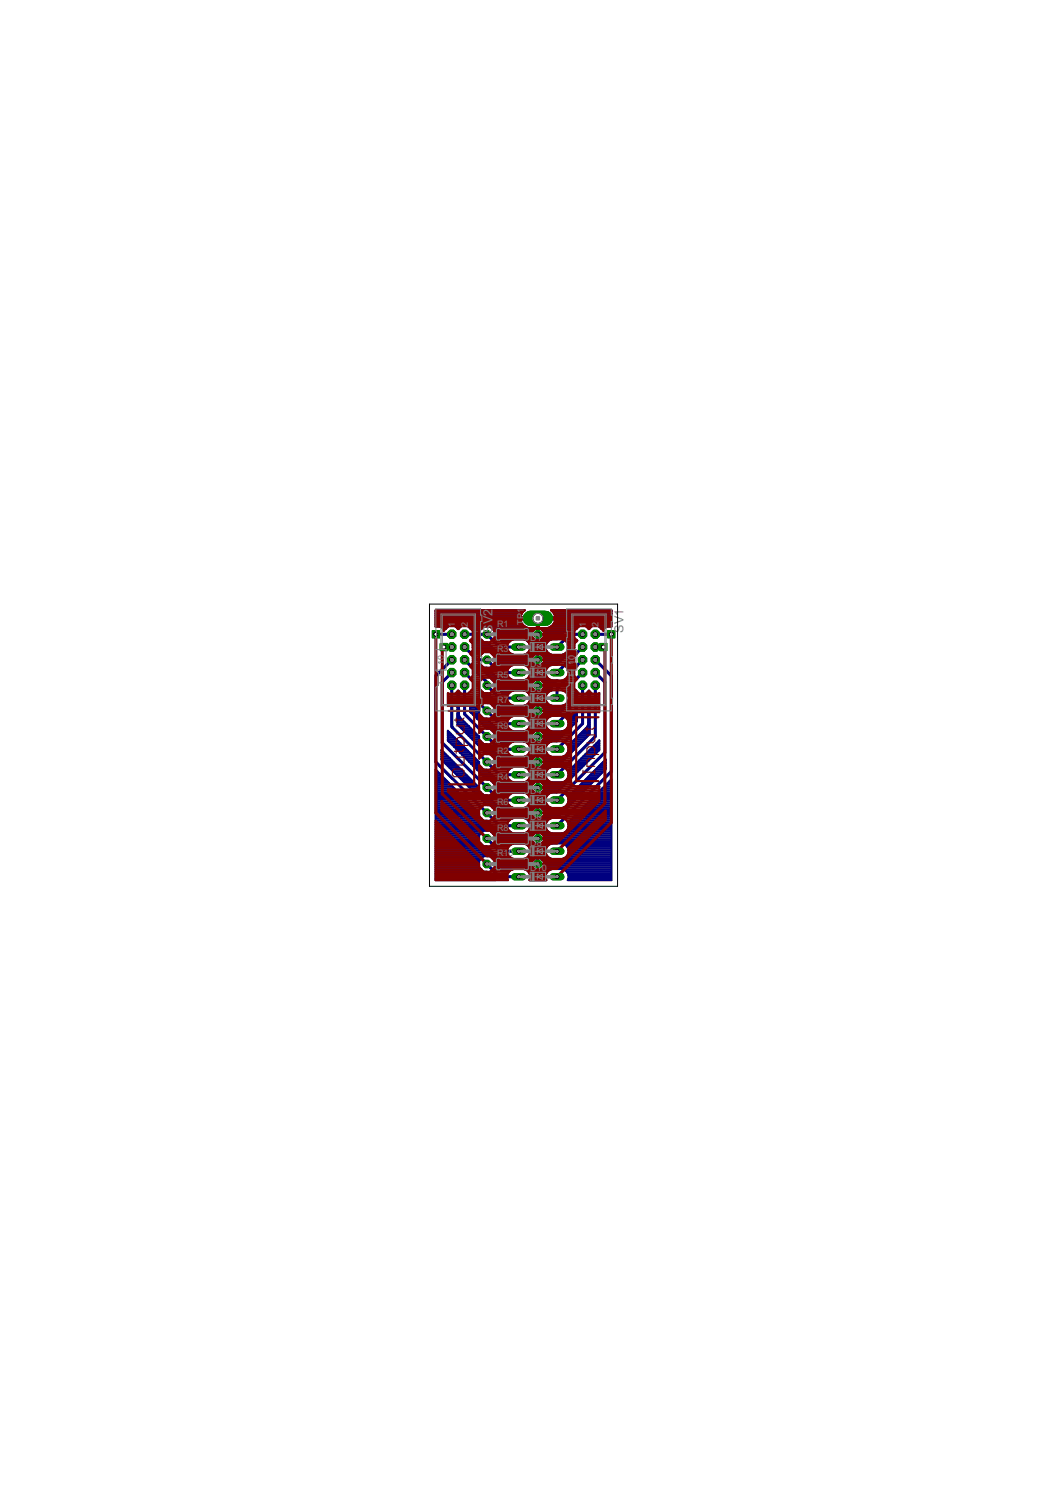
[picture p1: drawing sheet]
<svg xmlns="http://www.w3.org/2000/svg" width="210mm" height="297mm" viewBox="0 0 210 297" stroke-linecap="round" stroke-linejoin="round" font-family="sans-serif">
<defs><g id="words">
<g font-size="2.8" fill="#808080">
<text x="98" y="125.9" transform="rotate(-90 98 125.9)">S</text>
<text x="98" y="124.2" transform="rotate(-90 98 124.2)">V</text>
<text x="98" y="122.5" transform="rotate(-90 98 122.5)">2</text>
<text x="124" y="125.9" transform="rotate(-90 124 125.9)">SV1</text>
</g>
<g font-size="2" fill="#808080">
<text x="90.5" y="124.7" transform="rotate(-90 90.5 124.7)">1</text>
<text x="93.1" y="124.7" transform="rotate(-90 93.1 124.7)">2</text>
<text x="98.9" y="124.7">R1</text>
<text x="104.2" y="124.3" transform="rotate(-90 104.2 124.3)">T</text>
<text x="104.2" y="123.2" transform="rotate(-90 104.2 123.2)">P1</text>
<text x="116.5" y="124.7" transform="rotate(-90 116.5 124.7)">1</text>
<text x="119.1" y="124.7" transform="rotate(-90 119.1 124.7)">2</text>
<text x="98.9" y="129.8">R3</text>
<text x="105.5" y="127.6">D1</text>
<text x="88.4" y="132.3" transform="rotate(-90 88.4 132.3)">10</text>
<text x="98.9" y="134.8">R5</text>
<text x="105.5" y="132.7">D3</text>
<text x="105.5" y="137.8">D5</text>
<text x="114.4" y="132.3" transform="rotate(-90 114.4 132.3)">10</text>
<text x="98.9" y="139.9">R7</text>
<text x="105.5" y="142.8">D7</text>
<text x="98.9" y="145">R9</text>
<text x="105.5" y="147.9">D9</text>
<text x="98.9" y="150.1">R2</text>
<text x="98.9" y="155.1">R4</text>
<text x="105.5" y="153">D2</text>
<text x="98.9" y="160.2">R6</text>
<text x="105.5" y="158.1">D4</text>
<text x="98.9" y="165.3">R8</text>
<text x="105.5" y="163.1">D6</text>
<text x="98.9" y="170.4">R10</text>
<text x="105.5" y="168.2">D8</text>
<text x="105.5" y="173.3">D10</text>
</g>
</g></defs>
<g fill="none" stroke="#000080" stroke-width=".61">
<path d="M86.7 126.2h3.2M88.3 128.7h1.6M89.9 136.4v8.2l9.5 9.5h3.8M89.9 133.8l-1.9 1.9v12.1l11.4 11.4h3.8M89.9 131.3l-3.2 3.2v17.1l12.7 12.7h3.8M92.4 126.2h4.5l2.5 2.5h3.8M92.4 128.7l2.6 2.6h1.9l2.5 2.5h3.8M92.4 131.3l4.5 4.4v.7l2.5 2.5h3.8M92.4 133.8l1.9 1.9v3.2l5.1 5.1h3.8M92.4 136.4v5.7l7 7h3.8M107 123v48.9M115.9 126.2h-2.5l-2.6 2.5"/>
<path d="M115.9 133.8l-2.5 2.6v5l-2.6 2.6M115.9 131.3l-2.5 2.5v.7l-2.6 2.5v1.9M115.9 128.7l-5.1 5.1M115.9 136.4v7.6l-5.1 5.1M118.4 126.2h3.2M118.4 128.7h1.6M118.4 131.3l3.2 3.2v19l-10.8 10.8M118.4 133.8l2 1.9v14l-9.6 9.5M118.4 136.4v10.1l-7.6 7.6M96.9 166.8l2.5 2.6h3.8M96.9 171.9l2.5 2.5h3.8"/>
</g>
<g fill="none" stroke="#000080" stroke-width=".42">
<path d="M86.7 122.8h20.1v2.2M86.7 124.3h17.3M86.7 123.9h17.1M86.7 123.5h16.9M86.7 123.2h20.1M86.7 122.4h16.9M86.7 122h17.1M86.7 121.7h17.4M88.1 125.1h.6M90.7 124.7h.9M91 137.8h.3M91 139.7h.3"/>
<path d="M91 139.3h.3M91 138.9h.3M91 138.5h.3M91 138.2h.3M91.1 125.1h.2M93.2 124.7h11.2M93.6 125.1h2.2M93.7 127.7h2.4M94 128h3.1M94.1 128.8l1.3 1.4h.4l.4-.5h1.3l.9 .9v.7l1.5 1.4h1.5l.8-.4h2.1l.5 .2M94.1 128.8h3.8M94.1 128.4h3.4"/>
<path d="M94.4 129.2h3.9M94.8 129.5h3.8M95.2 129.9h.8M95.3 132.5h.6M95.4 137.8h.7M95.4 138.2h1.7M95.4 137.4h.3M95.5 138.5h2M95.6 132.9h1.3M95.9 138.9h1.9M96 133.3h1.3M96.2 124.7l-.4 .4h-2.2l-.5-.5h-1.3l-.6 .6-.6-.6h-1.4l-.5 .5h-.5l-.6-.4"/>
<path d="M96.3 139.3h1.9M96.4 133.7h1.3M96.7 139.7h1.9M96.8 134h1.2M97.1 134.4h1.3M97.5 124.7l.9 .9v.6M97.5 134.8h1.3M97.7 129.9h3.8M97.8 135.1l.6 .6v.6l1.5 1.5h1.5M97.8 135.1l-2.7-2.7h.7l.4 .4h.6l2 2 .4 .1h2.2l.2 .2M97.9 135.1h3.7M97.9 125.1h8.6"/>
<path d="M98.1 130.3h4.1M98.2 135.5h8M98.3 125.4h7.8M98.4 126.2l1.5 1.4h1.5l.8-.4h2.1l.5 .2 .5 .5 .2 .5M98.4 126.2h13.4M98.4 136.3h7.4M98.4 135.9h7.4M98.4 131h7.4M98.4 130.7h7.5M98.4 125.8h7.4M98.6 131.4h7.2M98.7 136.7h7.1"/>
<path d="M98.8 126.5h7M99 131.8h6.8M99.1 137h6.9M99.2 126.9h6.8M99.3 132.2h6.9M99.5 137.4h2.5M99.5 127.3h2.4M99.7 132.5h1.9M101.4 137.8l.8-.4h2.1a1.58 1.58 0 0 1 1.2 1.5 1.58 1.58 0 0 1-1.2 1.5h-2.1l-.8-.4M103.5 122.8l.2-.6 .7-.8h-17.7v3.3h2.4M104.3 130.3h2M104.4 137.4h2"/>
<path d="M104.4 124.7l-.5-.6-.4-.9h7l-.3 .9-.6 .6M104.4 124.7l1 .3h3.3l.9-.3M104.5 127.3h1.9M104.8 135.1h4.5M104.8 132.5a1.58 1.58 0 0 1 .7 1.6 1.58 1.58 0 0 1-1.2 1.3h-2.1l-.6-.3M104.9 132.5h4.3M105 129.9h4.1M105 137.8h4M105.1 127.7h3.9M105.2 134.8h3.7M105.2 132.9h3.6M105.3 129.5h3.4"/>
<path d="M105.3 139.7h3.4M105.3 138.2h3.4M105.3 128h3.4M105.4 134.4h3.2M105.4 133.3h3.2M105.5 129.2h3.1M105.5 139.3h3.1M105.5 138.5h3.1M105.5 128.4a1.59 1.59 0 0 1-1.2 1.9h-2.1l-.8-.4h-2.2l-.4-.2-2-1.9h-.6l-.4-.5h-2.2l-.1 .2 .6 .6v.7M105.5 138.9h3M105.5 134h3M105.5 133.7h3"/>
<path d="M105.5 128.8h3M105.5 128.4h3M105.8 135.9l.7-.7h1l.7 .7M105.8 135.9v1l.7 .7h1l.7-.7v-1M105.8 136.4h2.4M105.8 131.3h2.4M106.5 125l-.7 .7v1l.7 .7h1l.7-.7v-1l-.7-.7M106.8 124.7h.4M106.8 124.3h.4M106.8 123.9h.4M106.8 123.5h.4M107 125v2.4"/>
<path d="M107 130.1v2.4M107 135.2v2.4M107 137.4h.1M107 137h.1M107 136.7h.1M107 136.3h.1M107 135.9h.1M107 135.5h.1M107 132.2h.1M107 131.8h.1M107 131.4h.1M107 131h.1"/>
<path d="M107 130.7h.1M107 130.3h.1M107 127.3h.1M107 126.9h.1M107 126.5h.1M107 125.8h.1M107 125.4h.1M107 125.1h.1M107.2 123.2h14.4M107.5 125.1h7.2M107.6 127.3h1.9M107.7 137.4h1.9"/>
<path d="M107.7 130.3h2.1M107.8 132.2h3.1M107.9 135.5h2.8M107.9 125.4h4.7M108 126.9h3.1M108 137h1.7M108.1 130.7h4.3M108.2 131.8h3.1M108.2 136.7h1.6M108.2 136.3h1.8M108.2 135.9h2.1M108.2 131.4h3.5"/>
<path d="M108.2 131h3.8M108.2 126.5h3.2M108.2 125.8h4M108.5 128.4a1.59 1.59 0 0 0 1.3 1.9h2.1a1.58 1.58 0 0 0 1.2-1.9M109.6 124.7h5.5M110 121.7h11.6M110 124.3h11.6M110.2 122h11.4M110.3 123.9h11.3M110.4 122.4l-.8-1h12v3.3h-2.4M110.4 122.4l.1 .4M110.4 122.4h11.2"/>
<path d="M110.4 123.5h11.2M111.9 130.3h.9M112.6 129.9h.6M112.9 129.5h.6M113.1 129.2h.8M113.1 128.4l-.1-.3 .8-.8h.9l.2 .2-.6 .6v.7M113.1 128.8h1.2M113.1 128.4h1.2M113.1 128h1.2M113.5 127.7h1.2M114.3 128.8l-3.5 3.5h-1a1.58 1.58 0 0 0-1.3 1.5 1.58 1.58 0 0 0 1.3 1.6h1.1l-1 1-.2 1a1.57 1.57 0 0 0-1.2 1.5 1.57 1.57 0 0 0 1.3 1.5h2.1l.3-.1v.7l-1.4 1.4h-1l-.6 .3M114.5 137.8h.3"/>
<path d="M114.5 139.7h.3M114.5 139.3h.3M114.5 138.9h.3M114.5 138.5h.3M114.5 138.2h.3M114.5 137.4h.1M116.7 124.7h.9M117 137.8h.3M117 139.7h.3M117 139.3h.3M117 138.9h.3M117 138.5h.3"/>
<path d="M117 138.2h.3M117.1 125.1h.2M119.6 125.1h.6M120.7 124.7l-.3 .1-.2 .3h-.5l-.6-.5h-1.3l-.6 .6-.6-.6h-1.4l-.5 .5h-1.6l-.4 .2-1.9 1.9h-1l-.6 .2-.4 .5-.3 .5M121.6 122.8h-14.4v2.2M86.7 153.1v22h11.8l-1.7-1.7h-.6l-.9-.9v-1.2l.9-1M86.7 157.6h4.5M86.7 153.1l8.6 8.7M86.7 159.9h6.7M86.7 159.5h6.3M86.7 159.1h6M86.7 158.7h5.6"/>
<path d="M86.7 158.4h5.2M86.7 158h4.8M86.7 157.2h4.1M86.7 156.9h3.7M86.7 156.5h3.3M86.7 156.1h3M86.7 155.7h2.6M86.7 155.4h2.2M86.7 155h1.8M86.7 154.6h1.5M86.7 154.2h1.1M86.7 153.9h.7"/>
<path d="M86.7 153.5h.4M86.7 153.1h.1M87.8 150.9h1.7M87.8 150.5h1.3M87.8 150.1h1M87.8 149.8h.6M87.8 149.4h.2M88 151.3h1.9M88.3 151.6h2M88.7 152h1.9M89.1 152.4h1.9M89.1 147.1h1.7"/>
<path d="M89.1 146.8h1.4M89.1 146.4h1M89.1 146h.6M89.1 145.6h.2M89.3 147.5h1.9M89.5 152.8h1.9M89.7 147.9h1.9M89.8 153.1h2M90 148.3h2M90.2 153.5h1.9M90.4 148.6h1.9M90.6 153.9h1.9"/>
<path d="M90.8 149h1.9M91 154.2h1.9M91 144.1v-6.5l.2-.2 .1 .2v4.7l.2 .4 3.8 3.8v.7M91 143h.8M91 144.1l5.9 5.9h.6l.9 .9v.7l1.5 1.4h1.5l.8-.4h2.1a1.59 1.59 0 0 1 1 2.4M91 140h.3M91 140.4h.3M91 144.1h1.9M91 143.8h1.5M91 143.4h1.2M91 142.6h.5M91 142.3h.3"/>
<path d="M91 141.9h.3M91 141.5h.3M91 141.1h.3M91 140.8h.3M91.2 149.4h1.9M91.3 154.6h1.9M91.4 144.5h1.9M91.5 149.8h2M91.7 155h1.9M91.8 144.9h1.9M91.9 150.1h1.9M92.1 155.4h1.9"/>
<path d="M92.1 145.3h1.9M92.3 150.5h1.9M92.5 155.7h1.9M92.5 145.6h1.9M92.7 150.9h1.9M92.8 156.1h1.9M92.9 146h1.9M93 151.3h2M93.2 156.5h1.9M93.2 146.4h2M93.4 151.6h1.9M93.5 140h.4"/>
<path d="M93.5 140.4h.8M93.5 141.5h1.8M93.5 141.1h1.5M93.5 140.8h1.1M93.6 156.9h1.7M93.6 146.8h1.7M93.8 152h1.5M93.8 141.9h1.5M94 157.2h1.3M94 147.1h1.3M94.2 152.4h1.3M94.2 142.3h1.3"/>
<path d="M94.3 157.6h1.3M94.4 147.5h1.3M94.5 152.8h1.3M94.6 142.6h1.3M94.7 158h1.3M94.7 147.9h1.4M94.9 153.1h1.3M95 143h1.9M95.1 158.4h1.9M95.1 148.3h1.9M95.3 153.5h1.9M95.3 147.2l.9 .9h.6l2 1.9 .4 .2h2.2l.8 .4h2.1l.5-.2 .5-.5 .2-.5"/>
<path d="M95.3 143.4h1.9M95.4 158.7h2M95.5 148.6h1.9M95.7 153.9h1.9M95.7 143.8h1.9M95.8 159.1h1.9M95.9 149h1.9M96 154.2h2M96.1 144.1h1.9M96.2 159.5h1.9M96.2 143l-.9-.9v-.6l-1.8-1.8v1.9l3.4 3.4h.6l.9 .9v.6l1.5 1.4h1.5l.8-.4h2.1a1.59 1.59 0 0 1 1.2 1.9M96.2 149.4h1.9"/>
<path d="M96.4 154.6h1.9M96.5 144.5h1.9M96.6 159.9h1.9M96.6 149.8h1.9M96.8 155h1.9M96.8 143l2 1.9 .4 .2h2.2l.8 .4h2.1l.5-.2M96.8 144.9h1.9M97.6 150.1h1.5M97.6 140h3.8M97.8 155.4h3.7M97.8 145.3h3.8M98 150.5h3.9"/>
<path d="M98 140.4h4M98.1 155.7h8.2M98.2 145.6h8M98.4 150.9h7.6M98.4 140.8h7.6M98.4 156.5h7.4M98.4 156.1h7.5M98.4 151.3h7.4M98.4 146.4h7.4M98.4 146h7.4M98.4 141.1h7.4M98.5 151.6h7.3"/>
<path d="M98.5 141.5h7.3M98.7 156.9h7.1M98.7 146.8h7.1M98.9 152h6.9M98.9 141.9h6.9M99 157.2h6.9M99.1 147.1h6.9M99.2 140l-.4-.2-2-1.9h-.6l-.8-.8v1.3l1.5 1.5h.6l.9 .9v.6l1.5 1.5h1.5l.2-.2M99.2 152.4h6.9M99.3 142.3h6.9M99.4 157.6h6.9M99.4 147.5h2.7"/>
<path d="M99.6 152.8h2.1M99.7 142.6h1.9M99.8 158h1.7M99.8 147.9h1.7M101.6 142.7l.6-.3h2.1a1.58 1.58 0 0 1 1.2 1.3 1.58 1.58 0 0 1-.7 1.6M104.3 157.6a1.59 1.59 0 0 1 1.2 1.6 1.59 1.59 0 0 1-1.2 1.6h-2.1l-.8-.5h-2.2l-.4-.2-2-1.9h-.6l-.9-.9v-.6l-7.5-7.5v1.9l9.1 9.1h2.1M104.3 147.5h2M104.4 140.4h2M104.5 150.5h1.9M104.7 152.8h1.8M104.8 142.6h4.4M104.9 145.3h4.3"/>
<path d="M104.9 155.4h4.2M104.9 158h4.2M105 147.9h4.1M105 140h4M105.1 150.1h3.9M105.2 153.1h3.7M105.2 143h3.7M105.2 144.9h3.6M105.3 155l-.5 .4-.5 .3h-2.1l-.8-.5h-2.2l-.4-.1-2-2h-.6l-.9-.9v-.6l-6.2-6.2v1.9l7.8 7.8h.6l.9 .9v.6l1.5 1.5h1.5l.8-.5M105.3 155h3.5M105.3 158.4h3.5M105.3 148.3h3.4"/>
<path d="M105.3 149.8h3.4M105.4 159.9h3.3M105.4 153.5h3.3M105.4 143.4h3.2M105.4 144.5h3.2M105.4 158.7h3.2M105.4 154.6h3.2M105.5 148.6h3.1M105.5 159.5h3M105.5 159.1h3M105.5 154.2h3M105.5 153.9h3"/>
<path d="M105.5 149.4h3M105.5 149h3M105.5 144.1h3M105.5 143.8h3M105.8 141.9l.7 .7h1l.7-.7M105.8 146.5h2.4M105.8 141.9v-1l.7-.7h1l.7 .7v1M105.8 141.4h2.4M105.8 151.6h2.4M105.8 156.7h2.4M106.5 145.3l-.7 .7M107 140.4h.1"/>
<path d="M107 157.6h.1M107 140.2v2.4M107 145.3v2.4M107 150.4v2.4M107 155.5v2.4M107 157.2h.1M107 156.9h.1M107 156.5h.1M107 156.1h.1M107 155.7h.1M107 152.8h.1M107 152.4h.1"/>
<path d="M107 152h.1M107 151.6h.1M107 151.3h.1M107 150.9h.1M107 150.5h.1M107 147.5h.1M107 147.1h.1M107 146.8h.1M107 146.4h.1M107 146h.1M107 145.6h.1M107 142.3h.1"/>
<path d="M107 141.9h.1M107 141.5h.1M107 141.1h.1M107 140.8h.1M107.5 145.3l.7 .7v1l-.7 .7h-1l-.7-.7v-1M107.5 152.8h1.8M107.6 150.5h1.9M107.7 140.4h2M107.7 147.5h2M107.8 155.7h4.9M107.8 145.6h4.9M107.9 142.3h3.1"/>
<path d="M107.9 152.4h3.1M108 150.9h4.5M108.1 140.8h4.1M108.1 147.1h3.1M108.1 157.2h3.1M108.2 156.1h4.1M108.2 146h4.1M108.2 156.9h3.4M108.2 156.5h3.8M108.2 152h3.2M108.2 151.6h3.5M108.2 151.3h3.9"/>
<path d="M108.2 146.8h3.3M108.2 146.4h3.7M108.2 141.9h3.1M108.2 141.5h3.5M108.2 141.1h3.9M108.5 149.4l.3 .5 .4 .5 .6 .2h2.1l.5-.2 .5-.5 .2-.5M108.8 155l.4 .4 .6 .3h2.1l.5-.3 .5-.4M109.2 142.7a1.58 1.58 0 0 0-.7 1.6 1.58 1.58 0 0 0 1.3 1.2h2.1l.5-.2M109.8 157.6a1.59 1.59 0 0 0-1.3 1.6 1.59 1.59 0 0 0 1.3 1.6h2.1a1.56 1.56 0 0 0 1.1-2.2l7.5-7.5v1.9l-9.7 9.7h-1l-.6 .3-.4 .4-.3 .6M112 140.4h.2M112.1 150.5h.8M112.5 145.3h.5"/>
<path d="M112.5 155.4h.6M112.7 150.1h.5M112.8 144.9h.6M112.9 155l.2-.6-.1-.9 6.2-6.2v1.9l-8.4 8.4h-3M112.9 155h.6M112.9 149.8h.7M113 159.9h.7M113 143.4l1.3-1.3 .2-.5v-4.3l.3 .3v5.9l-4 4a1.78 1.78 0 0 0-2.3 1.2v.7M113 143.4a1.53 1.53 0 0 1-.6 1.9M113 143.4h1.8M113 154.6h.8M113 153.5h2"/>
<path d="M113 144.5h.8M113.1 158.7h1.7M113.1 148.6h1.6M113.1 149.4l-.1-.9 3.8-3.9 .2-.4v-6.6l.2-.2 .1 .2v8.4l-6.5 6.6h-1a1.59 1.59 0 0 0-1 2.4M113.1 159.5h.9M113.1 159.1h1.3M113.1 154.2h1.1M113.1 153.9h1.5M113.1 149.4h.9M113.1 149h1.3M113.1 144.1h1.1M113.1 143.8h1.4"/>
<path d="M113.2 148.3h1.9M113.2 158.4h2M113.4 143h1.4M113.4 153.1h1.9M113.6 147.9h1.9M113.6 158h1.9M113.7 142.6h1.1M113.8 152.8h1.9M113.9 147.5h2M114 157.6h1.9M114.1 142.3h.7M114.2 152.4h1.9"/>
<path d="M114.3 147.1h1.9M114.4 157.2h1.9M114.4 141.9h.4M114.5 140h.3M114.5 140.4h.3M114.5 141.5h.3M114.5 141.1h.3M114.5 140.8h.3M114.5 152h1.9M114.7 146.8h1.9M114.7 156.9h1.9M114.9 151.6h1.9"/>
<path d="M115.1 146.4h1.9M115.1 156.5h1.9M115.3 151.3h1.9M115.4 146h1.9M115.5 156.1h1.9M115.7 150.9h1.9M115.8 145.6h1.5M115.9 155.7h1.9M116 150.5h1.9M116.2 145.3h1.1M116.2 155.4h2M116.4 150.1h1.9"/>
<path d="M116.6 144.9h.7M116.6 155h1.9M116.8 149.8h1.9M116.8 159.9h4.8M116.9 144.5h.4M117 154.6h1.9M117 143h.3M117 140h.3M117 140.4h.3M117 144.1h.3M117 143.8h.3M117 143.4h.3"/>
<path d="M117 142.6h.3M117 142.3h.3M117 141.9h.3M117 141.5h.3M117 141.1h.3M117 140.8h.3M117.2 149.4h1.9M117.2 159.5h4.4M117.4 154.2h1.9M117.5 149h1.7M117.6 159.1h4M117.7 153.9h2"/>
<path d="M117.9 148.6h1.3M117.9 158.7h3.7M118.1 153.5h1.9M118.3 148.3h.9M118.3 158.4h3.3M118.5 153.1h1.9M118.6 147.9h.6M118.7 158h2.9M118.9 152.8h1.6M119 147.5h.2M119.1 157.6h2.5M119.2 152.4h1.3"/>
<path d="M119.4 157.2h2.2M119.6 152h.9M119.8 156.9h1.8M120 151.6h.5M120.2 156.5h1.4M120.4 151.3h.1M120.6 156.1h1M120.9 155.7h.7M121.3 155.4h.3M86.7 170.3h12.2M86.7 160.2h7.1M86.7 161.7h8.6"/>
<path d="M86.7 170.7h9.1M86.7 174.8h11.5M86.7 174.5h11.2M86.7 174.1h10.8M86.7 173.7h10.4M86.7 173.3h9.4M86.7 173h9.1M86.7 172.6h8.7M86.7 172.2h8.6M86.7 171.9h8.6M86.7 171.5h8.6M86.7 171.1h8.8"/>
<path d="M86.7 170h11.7M86.7 169.6h11.4M86.7 169.2h11M86.7 168.8h10.6M86.7 168.5h10.2M86.7 168.1h9.2M86.7 167.7h8.9M86.7 167.3h8.6M86.7 167h8.6M86.7 166.6h8.6M86.7 166.2h8.6M86.7 165.9h8.9"/>
<path d="M86.7 165.5h9.3M86.7 165.1h12M86.7 164.7h11.6M86.7 164.4h11.2M86.7 164h10.8M86.7 163.6h10.5M86.7 163.2h9.5M86.7 162.9h9.1M86.7 162.5h8.7M86.7 162.1h8.6M86.7 161.4h8.2M86.7 161h7.8"/>
<path d="M86.7 160.6h7.5M95.3 161.8v.6l.9 .9h.6l2 1.9 .4 .2h2.2l.8 .4h2.1a1.59 1.59 0 0 0 1.2-1.8M95.3 166.2l.9-.9h1.3l.9 .9v.6l1.5 1.4h1.5l.8-.4h2.1a1.58 1.58 0 0 1 1.2 1.6 1.58 1.58 0 0 1-1.2 1.5h-2.1l-.8-.4h-2.2l-.4-.2-2-1.9h-.6l-.9-.9zM97.5 160.2l.9 .9v.6l1.5 1.5h1.5l.8-.5h2.1l.5 .3 .5 .4 .2 .6M97.5 170.3l.9 1v.6M97.7 165.5h3.8M97.9 170.7h3.8M97.9 160.6h3.9M98.1 165.9h8.2M98.3 171.1h7.8M98.3 161h7.8M98.4 171.9h7.4"/>
<path d="M98.4 171.5h7.4M98.4 166.6h7.4M98.4 166.2h7.5M98.4 161.4h7.4M98.4 161.7h13.4M98.6 167h7.2M98.8 172.2h7M98.8 162.1h7M99 167.3h6.9M99.1 172.6h6.9M99.2 162.5h6.9M99.4 167.7h6.8"/>
<path d="M99.5 173h2.5M99.6 162.9h2.3M99.7 168.1h1.8M104.5 173h1.9M104.6 162.9h1.8M104.6 160.6h1.9M104.7 170.7h4.6M104.9 168.1h4.3M104.9 165.5h4.2M105.1 173.3h3.9M105.1 163.2h3.8M105.1 160.2h3.8"/>
<path d="M105.2 170.3h3.7M105.3 168.5h3.5M105.3 165.1h3.5M105.3 173.7h3.4M105.3 163.6h3.4M105.4 170h3.3M105.4 168.8h3.2M105.5 164.7h3.1M105.5 174.8h3.1M105.5 174.5h3M105.5 174.1h3M105.5 169.6h3"/>
<path d="M105.5 169.2h3M105.5 164.4h3M105.5 164h3M105.8 166.8h2.4M105.8 171.9h2.4M106.5 170.7l-.7 .7v1l.7 .7h1l.7-.7v-1l-.7-.7M107 160.5v2.4M107 165.6v2.4M107 170.7v2.4M107 173h.1M107 172.6h.1M107 172.2h.1"/>
<path d="M107 171.9h.1M107 171.5h.1M107 171.1h.1M107 167.7h.1M107 167.3h.1M107 167h.1M107 166.6h.1M107 166.2h.1M107 165.9h.1M107 162.9h.1M107 162.5h.1M107 162.1h.1"/>
<path d="M107 161.4h.1M107 161h.1M107 160.6h.1M107.6 162.9h1.9M107.6 160.6h1.8M107.6 173h2M107.7 165.9h13.9M107.8 167.7h13.8M107.9 171.1h13.7M107.9 161h4.6M108 162.5h3M108 172.6h13.6"/>
<path d="M108.1 166.2h13.5M108.2 167.3h13.4M108.2 172.2h13.4M108.2 171.9h13.4M108.2 171.5h13.4M108.2 167h13.4M108.2 166.6h13.4M108.2 162.1h3.2M108.2 161.4h4M108.5 164a1.59 1.59 0 0 0 1.3 1.8h2.1a1.58 1.58 0 0 0 1.2-1.8M108.8 168.5a1.57 1.57 0 0 0 1 2.4h2.1a1.56 1.56 0 0 0 1-2.4M108.8 168.5l.4-.5 .6-.2h2.1l.5 .2 .5 .5"/>
<path d="M112.1 173h9.5M112.2 160.6h.7M112.3 170.7h9.3M112.5 168.1h9.1M112.6 165.5h9M112.7 173.3h8.9M112.7 160.2h.6M112.8 170.3h8.8M112.9 168.5h8.7M112.9 165.1h8.7M112.9 173.7h8.7M113 170h8.6"/>
<path d="M113 168.8h8.6M113.1 164.7h8.5M113.1 174.8h8.5M113.1 163.6h8.5M113.1 174.1h8.5M113.1 164l-.1-.3 8.6-8.7v20.1h-8.6a1.53 1.53 0 0 0-1.1-2.2h-2.1a1.55 1.55 0 0 0-1.1 2.2h-3.4a1.54 1.54 0 0 0-1-2.2h-2.1l-.8 .4h-1.5l-1.5-1.4M113.1 174.5h8.5M113.1 169.6h8.5M113.1 169.2h8.5M113.1 164.4h8.5M113.1 164h8.5M113.5 163.2h8.1"/>
<path d="M113.8 162.9h7.8M114.2 162.5h7.4M114.6 162.1h7M115 161.7h6.6M115.3 161.4h6.3M115.7 161h5.9M116.1 160.6h5.5M116.4 160.2h5.2"/>
<circle cx="107" cy="131.3" r="1.3"/>
<circle cx="107" cy="156.7" r="1.3"/>
<circle cx="107" cy="151.6" r="1.3"/>
<circle cx="107" cy="166.8" r="1.3"/>
<circle cx="107" cy="161.7" r="1.3"/>
</g>
<circle cx="115.9" cy="126.2" r=".89" fill="#008000" stroke="#008000" stroke-width=".2"/>
<circle cx="115.9" cy="126.2" r=".47" fill="#fff" stroke="#000" stroke-width=".2"/>
<circle cx="118.4" cy="126.2" r=".89" fill="#008000" stroke="#008000" stroke-width=".2"/>
<circle cx="118.4" cy="126.2" r=".47" fill="#fff" stroke="#000" stroke-width=".2"/>
<circle cx="115.9" cy="128.7" r=".89" fill="#008000" stroke="#008000" stroke-width=".2"/>
<circle cx="115.9" cy="128.7" r=".47" fill="#fff" stroke="#000" stroke-width=".2"/>
<circle cx="118.4" cy="128.7" r=".89" fill="#008000" stroke="#008000" stroke-width=".2"/>
<circle cx="118.4" cy="128.7" r=".47" fill="#fff" stroke="#000" stroke-width=".2"/>
<circle cx="115.9" cy="131.3" r=".89" fill="#008000" stroke="#008000" stroke-width=".2"/>
<circle cx="115.9" cy="131.3" r=".47" fill="#fff" stroke="#000" stroke-width=".2"/>
<circle cx="118.4" cy="131.3" r=".89" fill="#008000" stroke="#008000" stroke-width=".2"/>
<circle cx="118.4" cy="131.3" r=".47" fill="#fff" stroke="#000" stroke-width=".2"/>
<circle cx="115.9" cy="133.8" r=".89" fill="#008000" stroke="#008000" stroke-width=".2"/>
<circle cx="115.9" cy="133.8" r=".47" fill="#fff" stroke="#000" stroke-width=".2"/>
<circle cx="118.4" cy="133.8" r=".89" fill="#008000" stroke="#008000" stroke-width=".2"/>
<circle cx="118.4" cy="133.8" r=".47" fill="#fff" stroke="#000" stroke-width=".2"/>
<circle cx="115.9" cy="136.4" r=".89" fill="#008000" stroke="#008000" stroke-width=".2"/>
<circle cx="115.9" cy="136.4" r=".47" fill="#fff" stroke="#000" stroke-width=".2"/>
<circle cx="118.4" cy="136.4" r=".89" fill="#008000" stroke="#008000" stroke-width=".2"/>
<circle cx="118.4" cy="136.4" r=".47" fill="#fff" stroke="#000" stroke-width=".2"/>
<circle cx="89.9" cy="126.2" r=".89" fill="#008000" stroke="#008000" stroke-width=".2"/>
<circle cx="89.9" cy="126.2" r=".47" fill="#fff" stroke="#000" stroke-width=".2"/>
<circle cx="92.4" cy="126.2" r=".89" fill="#008000" stroke="#008000" stroke-width=".2"/>
<circle cx="92.4" cy="126.2" r=".47" fill="#fff" stroke="#000" stroke-width=".2"/>
<circle cx="89.9" cy="128.7" r=".89" fill="#008000" stroke="#008000" stroke-width=".2"/>
<circle cx="89.9" cy="128.7" r=".47" fill="#fff" stroke="#000" stroke-width=".2"/>
<circle cx="92.4" cy="128.7" r=".89" fill="#008000" stroke="#008000" stroke-width=".2"/>
<circle cx="92.4" cy="128.7" r=".47" fill="#fff" stroke="#000" stroke-width=".2"/>
<circle cx="89.9" cy="131.3" r=".89" fill="#008000" stroke="#008000" stroke-width=".2"/>
<circle cx="89.9" cy="131.3" r=".47" fill="#fff" stroke="#000" stroke-width=".2"/>
<circle cx="92.4" cy="131.3" r=".89" fill="#008000" stroke="#008000" stroke-width=".2"/>
<circle cx="92.4" cy="131.3" r=".47" fill="#fff" stroke="#000" stroke-width=".2"/>
<circle cx="89.9" cy="133.8" r=".89" fill="#008000" stroke="#008000" stroke-width=".2"/>
<circle cx="89.9" cy="133.8" r=".47" fill="#fff" stroke="#000" stroke-width=".2"/>
<circle cx="92.4" cy="133.8" r=".89" fill="#008000" stroke="#008000" stroke-width=".2"/>
<circle cx="92.4" cy="133.8" r=".47" fill="#fff" stroke="#000" stroke-width=".2"/>
<circle cx="89.9" cy="136.4" r=".89" fill="#008000" stroke="#008000" stroke-width=".2"/>
<circle cx="89.9" cy="136.4" r=".47" fill="#fff" stroke="#000" stroke-width=".2"/>
<circle cx="92.4" cy="136.4" r=".89" fill="#008000" stroke="#008000" stroke-width=".2"/>
<circle cx="92.4" cy="136.4" r=".47" fill="#fff" stroke="#000" stroke-width=".2"/>
<path d="M102.5 128.7h1.4" fill="none" stroke="#008000" stroke-width="1.5"/>
<circle cx="103.2" cy="128.7" r=".4" fill="#fff" stroke="#000" stroke-width=".2"/>
<path d="M110.1 128.7h1.5" fill="none" stroke="#008000" stroke-width="1.5"/>
<circle cx="110.8" cy="128.7" r=".4" fill="#fff" stroke="#000" stroke-width=".2"/>
<circle cx="96.9" cy="126.2" r=".8" fill="#008000" stroke="#008000" stroke-width=".2"/>
<circle cx="96.9" cy="126.2" r=".4" fill="#fff" stroke="#000" stroke-width=".2"/>
<circle cx="107" cy="126.2" r=".8" fill="#008000" stroke="#008000" stroke-width=".2"/>
<circle cx="107" cy="126.2" r=".4" fill="#fff" stroke="#000" stroke-width=".2"/>
<path d="M102.5 154.1h1.4" fill="none" stroke="#008000" stroke-width="1.5"/>
<circle cx="103.2" cy="154.1" r=".4" fill="#fff" stroke="#000" stroke-width=".2"/>
<path d="M110.1 154.1h1.5" fill="none" stroke="#008000" stroke-width="1.5"/>
<circle cx="110.8" cy="154.1" r=".4" fill="#fff" stroke="#000" stroke-width=".2"/>
<circle cx="96.9" cy="151.6" r=".8" fill="#008000" stroke="#008000" stroke-width=".2"/>
<circle cx="96.9" cy="151.6" r=".4" fill="#fff" stroke="#000" stroke-width=".2"/>
<circle cx="107" cy="151.6" r=".8" fill="#008000" stroke="#008000" stroke-width=".2"/>
<circle cx="107" cy="151.6" r=".4" fill="#fff" stroke="#000" stroke-width=".2"/>
<path d="M102.5 133.8h1.4" fill="none" stroke="#008000" stroke-width="1.5"/>
<circle cx="103.2" cy="133.8" r=".4" fill="#fff" stroke="#000" stroke-width=".2"/>
<path d="M110.1 133.8h1.5" fill="none" stroke="#008000" stroke-width="1.5"/>
<circle cx="110.8" cy="133.8" r=".4" fill="#fff" stroke="#000" stroke-width=".2"/>
<circle cx="96.9" cy="131.3" r=".8" fill="#008000" stroke="#008000" stroke-width=".2"/>
<circle cx="96.9" cy="131.3" r=".4" fill="#fff" stroke="#000" stroke-width=".2"/>
<circle cx="107" cy="131.3" r=".8" fill="#008000" stroke="#008000" stroke-width=".2"/>
<circle cx="107" cy="131.3" r=".4" fill="#fff" stroke="#000" stroke-width=".2"/>
<path d="M102.5 159.2h1.4" fill="none" stroke="#008000" stroke-width="1.5"/>
<circle cx="103.2" cy="159.2" r=".4" fill="#fff" stroke="#000" stroke-width=".2"/>
<path d="M110.1 159.2h1.5" fill="none" stroke="#008000" stroke-width="1.5"/>
<circle cx="110.8" cy="159.2" r=".4" fill="#fff" stroke="#000" stroke-width=".2"/>
<circle cx="96.9" cy="156.7" r=".8" fill="#008000" stroke="#008000" stroke-width=".2"/>
<circle cx="96.9" cy="156.7" r=".4" fill="#fff" stroke="#000" stroke-width=".2"/>
<circle cx="107" cy="156.7" r=".8" fill="#008000" stroke="#008000" stroke-width=".2"/>
<circle cx="107" cy="156.7" r=".4" fill="#fff" stroke="#000" stroke-width=".2"/>
<path d="M102.5 138.9h1.4" fill="none" stroke="#008000" stroke-width="1.5"/>
<circle cx="103.2" cy="138.9" r=".4" fill="#fff" stroke="#000" stroke-width=".2"/>
<path d="M110.1 138.9h1.5" fill="none" stroke="#008000" stroke-width="1.5"/>
<circle cx="110.8" cy="138.9" r=".4" fill="#fff" stroke="#000" stroke-width=".2"/>
<circle cx="96.9" cy="136.4" r=".8" fill="#008000" stroke="#008000" stroke-width=".2"/>
<circle cx="96.9" cy="136.4" r=".4" fill="#fff" stroke="#000" stroke-width=".2"/>
<circle cx="107" cy="136.4" r=".8" fill="#008000" stroke="#008000" stroke-width=".2"/>
<circle cx="107" cy="136.4" r=".4" fill="#fff" stroke="#000" stroke-width=".2"/>
<path d="M102.5 164.3h1.4" fill="none" stroke="#008000" stroke-width="1.5"/>
<circle cx="103.2" cy="164.3" r=".4" fill="#fff" stroke="#000" stroke-width=".2"/>
<path d="M110.1 164.3h1.5" fill="none" stroke="#008000" stroke-width="1.5"/>
<circle cx="110.8" cy="164.3" r=".4" fill="#fff" stroke="#000" stroke-width=".2"/>
<circle cx="96.9" cy="161.7" r=".8" fill="#008000" stroke="#008000" stroke-width=".2"/>
<circle cx="96.9" cy="161.7" r=".4" fill="#fff" stroke="#000" stroke-width=".2"/>
<circle cx="107" cy="161.7" r=".8" fill="#008000" stroke="#008000" stroke-width=".2"/>
<circle cx="107" cy="161.7" r=".4" fill="#fff" stroke="#000" stroke-width=".2"/>
<path d="M102.5 144h1.4" fill="none" stroke="#008000" stroke-width="1.5"/>
<circle cx="103.2" cy="144" r=".4" fill="#fff" stroke="#000" stroke-width=".2"/>
<path d="M110.1 144h1.5" fill="none" stroke="#008000" stroke-width="1.5"/>
<circle cx="110.8" cy="144" r=".4" fill="#fff" stroke="#000" stroke-width=".2"/>
<circle cx="96.9" cy="141.4" r=".8" fill="#008000" stroke="#008000" stroke-width=".2"/>
<circle cx="96.9" cy="141.4" r=".4" fill="#fff" stroke="#000" stroke-width=".2"/>
<circle cx="107" cy="141.4" r=".8" fill="#008000" stroke="#008000" stroke-width=".2"/>
<circle cx="107" cy="141.4" r=".4" fill="#fff" stroke="#000" stroke-width=".2"/>
<path d="M102.5 169.4h1.4" fill="none" stroke="#008000" stroke-width="1.5"/>
<circle cx="103.2" cy="169.4" r=".4" fill="#fff" stroke="#000" stroke-width=".2"/>
<path d="M110.1 169.4h1.5" fill="none" stroke="#008000" stroke-width="1.5"/>
<circle cx="110.8" cy="169.4" r=".4" fill="#fff" stroke="#000" stroke-width=".2"/>
<circle cx="96.9" cy="166.8" r=".8" fill="#008000" stroke="#008000" stroke-width=".2"/>
<circle cx="96.9" cy="166.8" r=".4" fill="#fff" stroke="#000" stroke-width=".2"/>
<circle cx="107" cy="166.8" r=".8" fill="#008000" stroke="#008000" stroke-width=".2"/>
<circle cx="107" cy="166.8" r=".4" fill="#fff" stroke="#000" stroke-width=".2"/>
<path d="M102.5 149.1h1.4" fill="none" stroke="#008000" stroke-width="1.5"/>
<circle cx="103.2" cy="149.1" r=".4" fill="#fff" stroke="#000" stroke-width=".2"/>
<path d="M110.1 149.1h1.5" fill="none" stroke="#008000" stroke-width="1.5"/>
<circle cx="110.8" cy="149.1" r=".4" fill="#fff" stroke="#000" stroke-width=".2"/>
<circle cx="96.9" cy="146.5" r=".8" fill="#008000" stroke="#008000" stroke-width=".2"/>
<circle cx="96.9" cy="146.5" r=".4" fill="#fff" stroke="#000" stroke-width=".2"/>
<circle cx="107" cy="146.5" r=".8" fill="#008000" stroke="#008000" stroke-width=".2"/>
<circle cx="107" cy="146.5" r=".4" fill="#fff" stroke="#000" stroke-width=".2"/>
<path d="M102.5 174.4h1.4" fill="none" stroke="#008000" stroke-width="1.5"/>
<circle cx="103.2" cy="174.4" r=".4" fill="#fff" stroke="#000" stroke-width=".2"/>
<path d="M110.1 174.4h1.5" fill="none" stroke="#008000" stroke-width="1.5"/>
<circle cx="110.8" cy="174.4" r=".4" fill="#fff" stroke="#000" stroke-width=".2"/>
<circle cx="96.9" cy="171.9" r=".8" fill="#008000" stroke="#008000" stroke-width=".2"/>
<circle cx="96.9" cy="171.9" r=".4" fill="#fff" stroke="#000" stroke-width=".2"/>
<circle cx="107" cy="171.9" r=".8" fill="#008000" stroke="#008000" stroke-width=".2"/>
<circle cx="107" cy="171.9" r=".4" fill="#fff" stroke="#000" stroke-width=".2"/>
<path d="M105.5 123h3" fill="none" stroke="#008000" stroke-width="3"/>
<circle cx="107" cy="123" r=".99" fill="#fff" stroke="#000" stroke-width=".2"/>
<path d="M120.9 125.5h1.4v1.4h-1.4z" fill="#008000" stroke="#008000" stroke-width=".2"/>
<circle cx="121.6" cy="126.2" r=".4" fill="#fff" stroke="#000" stroke-width=".2"/>
<path d="M119.3 128h1.5v1.5h-1.5z" fill="#008000" stroke="#008000" stroke-width=".2"/>
<circle cx="120" cy="128.7" r=".4" fill="#fff" stroke="#000" stroke-width=".2"/>
<path d="M87.6 128h1.4v1.5h-1.4z" fill="#008000" stroke="#008000" stroke-width=".2"/>
<circle cx="88.3" cy="128.7" r=".4" fill="#fff" stroke="#000" stroke-width=".2"/>
<path d="M86 125.5h1.4v1.4h-1.4z" fill="#008000" stroke="#008000" stroke-width=".2"/>
<circle cx="86.7" cy="126.2" r=".4" fill="#fff" stroke="#000" stroke-width=".2"/>
<g fill="none" stroke="#800000" stroke-width=".21">
<path d="M90.4 153h1.5l.4 .4v.8l-.4 .3h-1.5l-.4-.3v-.8zM90.8 144.4h1.5v1.2l-.4 .4h-1.1M90.8 150.6h1.5v1.2l-.4 .4h-1.1M90.8 142.9v.7M90.8 149.1v.8M92.3 148.3v-1.1l-.4-.5h-.7l-.4 .5v1.1h2.3M92.3 149.1l-.4 .4h-1.5M92.3 142.9l-.4 .4h-1.5M116 153.6h2.3M116 153.2v.8M116.8 146.2h1.5v1.2l-.4 .4h-1.1M116.8 144.7v.7"/>
<path d="M118.3 150.1v-1.2l-.4-.3h-.7l-.4 .3v1.2h2.3M118.3 153.2v.8M118.3 150.9h-1.1l-.4 .4v1.2h1.5M118.3 144.7l-.4 .4h-1.5"/>
</g>
<g fill="none" stroke="#800000" stroke-width=".42">
<path d="M86.7 122.8h20.1v2.2M86.7 124.3h17.3M86.7 123.9h17.1M86.7 123.5h16.9M86.7 123.2h20.1M86.7 122.4h16.9M86.7 122h17.1M86.7 121.7h17.4M87.6 124.7a.78 .78 0 0 1 .7 .8l.9-.9h1.4l.6 .6 .6-.6h1.3l1 .9v1.4l-.6 .6 .6 .6v1.3l-.6 .6 .6 .6v1.4l-.6 .5 .6 .6v1.4l-.6 .6 .6 .6v1.3M88.1 125.1h.6M88.3 125.4h.1M89.1 139.7h12"/>
<path d="M89.1 139.3h11.8M89.1 138.9h11.8M89.1 138.5h11.8M89.1 138.2h12M90.7 124.7h.9M90.8 137.8h.7M91.1 125.1h.2M93.2 124.7h11.2M93.3 137.8h2.8M93.5 132.5h2.4M93.6 135.1h2.3M93.6 129.9h2.4"/>
<path d="M93.6 125.1h2.2M93.7 127.3h2.1M93.7 127.7h2.4M93.7 137.4h2M93.8 130.3h1.9M93.8 134.8h7.4M93.8 132.9h7.4M93.9 132.2h1.6M93.9 135.5h1.6M94 129.5h7.1M94 125.4h1.5M94 128h7.1"/>
<path d="M94 126.9h1.4M94.1 137l-1 1h-1.3l-.6-.6-.6 .6-1.5-.1v2.5h6.6M94.1 126.2h1.2M94.1 137h1.2M94.1 136.7h1.2M94.1 136.3h1.2M94.1 135.9h1.2M94.1 134.4h6.9M94.1 134h6.8M94.1 133.7h6.8M94.1 133.3h6.9M94.1 131.8h1.2"/>
<path d="M94.1 131.4h1.2M94.1 131h1.2M94.1 130.7h1.2M94.1 129.2h6.9M94.1 128.8h6.8M94.1 128.4h6.8M94.1 126.5h1.2M94.1 125.8h1.2M96.2 124.7l-.9 .9v1.3l.9 .9h1.3l.9-.9v-1.3l-.9-.9M96.2 134.8l-.9 .9v1.3l.9 .9h1.3l.9-.9v-1.3l-.9-.9M97.6 127.7h3.8M97.6 137.8h3.8"/>
<path d="M97.7 129.9h3.8M97.8 132.5h3.8M97.9 135.1h3.7M97.9 125.1h8.6M98 127.3h3.9M98 137.4h4M98.1 130.3h4.1M98.2 132.2h8M98.2 135.5h8M98.3 125.4h7.8M98.3 126.9h7.7M98.4 137h7.6"/>
<path d="M98.4 126.2h15.9M98.4 136.7h7.4M98.4 136.3h7.4M98.4 135.9h7.4M98.4 131.8h7.4M98.4 131.4h7.4M98.4 131h7.4M98.4 130.7h7.5M98.4 126.5h7.4M98.4 125.8h7.4M100.9 128.4a1.58 1.58 0 0 0 1.3 1.9h2.1a1.59 1.59 0 0 0 1.2-1.9M100.9 128.4l.3-.5 .4-.5 .6-.2h2.1l.5 .2 .5 .5 .2 .5"/>
<path d="M101.2 138l.4-.4 .6-.2h2.1a1.58 1.58 0 0 1 1.2 1.5 1.58 1.58 0 0 1-1.2 1.5h-2.1a1.56 1.56 0 0 1-1-2.4zM103.5 122.8l.2-.6 .7-.8h-17.7v3.3h2.4M104.3 130.3h2M104.4 137.4h2M104.4 124.7l-.5-.6-.4-.9h7l-.3 .9-.6 .6M104.4 124.7l1 .3h3.3l.9-.3M104.5 127.3h1.9M104.8 135.1h4.5M104.8 132.5a1.58 1.58 0 0 1 .7 1.6 1.58 1.58 0 0 1-1.2 1.3h-2.1l-.6-.3M104.8 132.5l-.5-.2h-2.1a1.57 1.57 0 0 0-1.3 1.2 1.57 1.57 0 0 0 .7 1.6M104.9 132.5h4.3M105 129.9h4.1"/>
<path d="M105 137.8h4M105.1 127.7h3.9M105.2 134.8h3.7M105.2 132.9h3.6M105.3 129.5h3.4M105.3 139.7h3.4M105.3 138.2h3.4M105.3 128h3.4M105.4 134.4h3.2M105.4 133.3h3.2M105.5 129.2h3.1M105.5 139.3h3.1"/>
<path d="M105.5 138.5h3.1M105.5 138.9h3M105.5 134h3M105.5 133.7h3M105.5 128.8h3M105.5 128.4h3M105.8 135.9v1l.7 .7h1l.7-.7v-1M105.8 135.9l.7-.7h1l.7 .7M105.8 131.3h2.4M105.8 136.4h2.4M106.5 125l-.7 .7v1l.7 .7h1l.7-.7v-1l-.7-.7M106.8 124.7h.4"/>
<path d="M106.8 124.3h.4M106.8 123.9h.4M106.8 123.5h.4M107 125v2.4M107 130.1v2.4M107 135.2v2.4M107 137.4h.1M107 137h.1M107 136.7h.1M107 136.3h.1M107 135.9h.1M107 135.5h.1"/>
<path d="M107 132.2h.1M107 131.8h.1M107 131.4h.1M107 131h.1M107 130.7h.1M107 130.3h.1M107 127.3h.1M107 126.9h.1M107 126.5h.1M107 125.8h.1M107 125.4h.1M107 125.1h.1"/>
<path d="M107.2 123.2h14.4M107.5 125.1h7.2M107.6 127.3h1.9M107.7 137.4h1.9M107.7 130.3h2.1M107.8 132.2h6.6M107.9 135.5h6.5M107.9 125.4h6.5M108 126.9h6.3M108 137h6.3M108.1 130.7h6.2M108.2 131.8h6.1"/>
<path d="M108.2 136.7h6.1M108.2 136.3h6.1M108.2 135.9h6.1M108.2 131.4h6.1M108.2 131h6.1M108.2 126.5h6.1M108.2 125.8h6.1M108.5 128.4a1.59 1.59 0 0 0 1.3 1.9h2.1a1.58 1.58 0 0 0 1.2-1.9M108.5 128.4l.3-.5 .4-.5 .6-.2h2.1l.5 .2 .5 .5 .2 .5M108.8 138l.4-.4 .6-.2h2.1a1.57 1.57 0 0 1 1.2 1.5 1.57 1.57 0 0 1-1.2 1.5h-2.1a1.56 1.56 0 0 1-1-2.4zM108.8 132.9l.4-.4 .6-.2h2.1a1.57 1.57 0 0 1 1.2 1.5 1.57 1.57 0 0 1-1.2 1.6h-2.1a1.56 1.56 0 0 1-1-2.5zM109.6 124.7h5.5"/>
<path d="M110 121.7h11.6M110 124.3h11.6M110.2 122h11.4M110.3 123.9h11.3M110.4 122.4l-.8-1h12v3.3h-2.4M110.4 122.4l.1 .4M110.4 122.4h11.2M110.4 123.5h11.2M111.9 130.3h2.7M112 137.4h2.6M112.1 127.3h2.6M112.4 135.1h2.4"/>
<path d="M112.5 132.5h2.3M112.6 129.9h2.1M112.6 137.8h2.4M112.7 127.7h2M112.8 134.8h1.7M112.8 132.9h1.7M112.9 129.5h1.5M112.9 139.7h6.3M112.9 138.2h6.3M112.9 128h1.4M113 134.4h1.3M113 133.3h1.3"/>
<path d="M113.1 129.2h1.2M113.1 139.3h6.1M113.1 138.5h6.1M113.1 138.9h6.1M113.1 134h1.2M113.1 133.7h1.2M113.1 128.8h1.2M113.1 128.4h1.2M114.3 137l.9 1h1.4l.6-.6 .6 .6 1.4-.1v3.8h-4.8l-.3 .1-.5 .7v13.1l.2 .4 .6 .4h4.8v3l-8.4 8.4h-1l-.6 .2-.4 .5M116.7 124.7h.9M116.8 137.8h.7M117.1 125.1h.2"/>
<path d="M119.6 125.1h.6M120 125.4h.1M120.7 124.7a.78 .78 0 0 0-.6 .8l-1-.9h-1.3l-.6 .6-.6-.6h-1.4l-.9 .9v1.4l.6 .6-.6 .6v1.3l.6 .6-.6 .6v1.4l.6 .5-.6 .6v1.4l.6 .6-.6 .6v1.3M121.6 122.8h-14.4v2.2M87.8 159.9h.5M87.8 159.5h.2M89.1 157.2h6.2M89.1 140h7M89.3 157.6h6.3M89.3 141.4h5v14.6h-5M89.6 158h6.4M90 158.4h11.1"/>
<path d="M90.4 158.7h10.6M90.7 159.1h10.2M91.1 159.5h9.8M91.5 159.9h9.6M94.5 140.4l.4 .2 .4 .6M94.9 156.9h.4M95.1 140.8h.2M95.2 156.5h.1M95.3 141.2v-.4l.9-.9h1.3l.9 .9v1.3l-.9 .9M95.3 141.1h.1M95.4 143h5.8M95.4 145.3h.5"/>
<path d="M95.4 155.7h.2M95.4 155.4h.6M95.4 155h5.8M95.4 154.6h5.6M95.4 154.2h5.5M95.4 153.9h5.5M95.4 153.5h5.6M95.4 153.1h.8M95.4 152.8h.4M95.4 152.4h.1M95.4 150.9h.1M95.4 150.5h.4"/>
<path d="M95.4 150.1h.7M95.4 149.8h5.7M95.4 149.4h5.5M95.4 149h5.5M95.4 148.6h5.6M95.4 148.3h5.7M95.4 147.9h.7M95.4 147.5h.3M95.4 145.6h.1M95.4 144.9h5.8M95.4 144.5h5.6M95.4 144.1h5.5"/>
<path d="M95.4 143.8h5.5M95.4 143.4h5.6M95.4 142.6h.5M95.4 142.3h.1M96.2 143l-.8-.9v3.7l.8-.8h1.3l.9 .9v1.3M97.5 153.1h3.8M97.6 150.1h3.8M97.6 140h3.8M97.7 147.9h3.8M97.7 158h3.8M97.8 155.4h3.7M97.8 145.3h3.8"/>
<path d="M97.9 142.6h3.7M97.9 152.8h3.8M98 150.5h3.9M98 140.4h4M98.1 147.5h4M98.1 157.6h8.2M98.1 155.7h8.2M98.2 145.6h8M98.2 142.3h8M98.3 152.4h7.8M98.4 150.9h7.6M98.4 140.8h7.6"/>
<path d="M98.4 147.2l-.9 .9h-1.3l-.8-.9v3.7l.8-.9h1.3l.9 .9v1.3l-.9 .9h-1.3l-.8-.8v3.7l.8-.9h1.3l.9 .9v1.3l-.9 .9h-1.3l-.9-.9v-1l-.4 .6-.4 .2h-5.4v.4l7.8 7.8h.6l.9 .9v1.3l-.9 .9h-1.3l-.9-.9v-.6l-7.5-7.5v1.9l9.1 9h4.4M98.4 157.2h7.5M98.4 156.9h7.4M98.4 156.5h7.4M98.4 156.1h7.5M98.4 152h7.4M98.4 151.6h7.4M98.4 151.3h7.4M98.4 147.1h7.6M98.4 146.8h7.4M98.4 146.4h7.4M98.4 146h7.4"/>
<path d="M98.4 141.9h7.4M98.4 141.5h7.4M98.4 141.1h7.4M100.9 149.4l.3 .5 .4 .5 .6 .2h2.1l.5-.2 .5-.5 .2-.5M100.9 149.4a1.58 1.58 0 0 1 1.3-1.9h2.1a1.59 1.59 0 0 1 1.2 1.9M101.2 155a1.59 1.59 0 0 1 1-2.4h2.1a1.59 1.59 0 0 1 1 2.4M101.2 155l.4 .4 .6 .3h2.1l.5-.3 .5-.4M101.6 142.7l.6-.3h2.1a1.58 1.58 0 0 1 1.2 1.3 1.58 1.58 0 0 1-.7 1.6M101.6 142.7a1.57 1.57 0 0 0-.7 1.6 1.57 1.57 0 0 0 1.3 1.2h2.1l.5-.2M102.2 157.6a1.59 1.59 0 0 0-1.3 1.6 1.59 1.59 0 0 0 1.3 1.6h2.1a1.59 1.59 0 0 0 1.2-1.6 1.59 1.59 0 0 0-1.2-1.6M104.3 147.5h2M104.4 140.4h2"/>
<path d="M104.5 150.5h1.9M104.7 152.8h1.8M104.8 142.6h4.4M104.9 145.3h4.3M104.9 155.4h4.2M104.9 158h4.2M105 147.9h4.1M105 140h4M105.1 150.1h3.9M105.2 153.1h3.7M105.2 143h3.7M105.2 144.9h3.6"/>
<path d="M105.3 155h3.5M105.3 158.4h3.5M105.3 148.3h3.4M105.3 149.8h3.4M105.4 159.9h3.3M105.4 153.5h3.3M105.4 143.4h3.2M105.4 144.5h3.2M105.4 158.7h3.2M105.4 154.6h3.2M105.5 148.6h3.1M105.5 159.5h3"/>
<path d="M105.5 159.1h3M105.5 154.2h3M105.5 153.9h3M105.5 149.4h3M105.5 149h3M105.5 144.1h3M105.5 143.8h3M105.8 141.9v-1l.7-.7h1l.7 .7v1M105.8 156.7h2.4M105.8 151.6h2.4M105.8 141.9l.7 .7h1l.7-.7M105.8 141.4h2.4"/>
<path d="M105.8 146.5h2.4M106.5 145.3l-.7 .7M107 140.4h.1M107 140.2v2.4M107 145.3v2.4M107 150.4v2.4M107 155.5v2.4M107 157.6h.1M107 157.2h.1M107 156.9h.1M107 156.5h.1M107 156.1h.1"/>
<path d="M107 155.7h.1M107 152.8h.1M107 152.4h.1M107 152h.1M107 151.6h.1M107 151.3h.1M107 150.9h.1M107 150.5h.1M107 147.5h.1M107 147.1h.1M107 146.8h.1M107 146.4h.1"/>
<path d="M107 146h.1M107 145.6h.1M107 142.3h.1M107 141.9h.1M107 141.5h.1M107 141.1h.1M107 140.8h.1M107.5 145.3l.7 .7v1l-.7 .7h-1l-.7-.7v-1M107.5 152.8h1.8M107.6 150.5h1.9M107.7 140.4h2M107.7 147.5h2"/>
<path d="M107.8 157.6h11.4M107.8 155.7h5.9M107.8 145.6h5.8M107.9 142.3h5.8M107.9 152.4h5.7M108 150.9h5.6M108.1 140.8h11.1M108.1 147.1h5.5M108.1 157.2h11.1M108.2 156.1h5.7M108.2 146h5.4M108.2 156.9h11"/>
<path d="M108.2 156.5h11M108.2 152h5.4M108.2 151.6h5.4M108.2 151.3h5.4M108.2 146.8h5.4M108.2 146.4h5.4M108.2 141.9h5.8M108.2 141.5h11M108.2 141.1h11M108.5 149.4a1.59 1.59 0 0 1 1.3-1.9h2.1a1.58 1.58 0 0 1 1.2 1.9M108.5 149.4l.3 .5 .4 .5 .6 .2h2.1l.5-.2 .5-.5 .2-.5M108.8 155l.4 .4 .6 .3h2.1l.5-.3 .5-.4"/>
<path d="M108.8 155a1.59 1.59 0 0 1 1-2.4h2.1a1.59 1.59 0 0 1 1 2.4M109.2 142.7a1.58 1.58 0 0 0-.7 1.6 1.58 1.58 0 0 0 1.3 1.2h2.1l.5-.2M109.2 142.7l.6-.3h2.1a1.57 1.57 0 0 1 1.2 1.3 1.57 1.57 0 0 1-.7 1.6M109.8 157.6a1.59 1.59 0 0 0-1.3 1.6 1.59 1.59 0 0 0 1.3 1.6h2.1a1.59 1.59 0 0 0 1.2-1.6 1.59 1.59 0 0 0-1.2-1.6M111.9 147.5h1.7M112 140.4h7.2M112.1 150.5h1.5M112.3 152.8h1.3M112.4 142.6h1.2M112.5 145.3h1.1M112.5 155.4h1.1M112.5 158h6.7"/>
<path d="M112.6 147.9h1M112.6 140h6.6M112.7 150.1h.9M112.8 153.1h.8M112.8 143h.8M112.8 144.9h.8M112.9 155h.7M112.9 158.4h6.3M112.9 148.3h.7M112.9 149.8h.7M113 159.9h5.7M113 153.5h.6"/>
<path d="M113 143.4h.6M113 154.6h.6M113 144.5h.6M113.1 158.7h6.1M113.1 148.6h.5M113.1 159.5h6M113.1 159.1h6.1M113.1 154.2h.5M113.1 153.9h.5M113.1 149.4h.5M113.1 149h.5M113.1 144.1h.5"/>
<path d="M113.1 143.8h.5M119.1 142.7h-4.5v12.7h4.5M86.7 170.3h7M86.7 170.7h7.4M86.7 174.8h14.3M86.7 174.5h14.2M86.7 174.1h14.2M86.7 173.7h14.4M86.7 173.3h9.4M86.7 173h9.1M86.7 172.6h8.7M86.7 172.2h8.6"/>
<path d="M86.7 171.9h8.5M86.7 171.5h8.2M86.7 171.1h7.8M86.7 170h6.7M86.7 169.6h6.3M86.7 169.2h5.9M86.7 168.8h5.5M86.7 168.5h5.2M86.7 168.1h4.8M86.7 167.7h4.4M86.7 167.3h4M86.7 167h3.7"/>
<path d="M86.7 166.6h3.3M86.7 166.2h2.9M86.7 165.9h2.6M86.7 165.5h2.2M86.7 165.1h1.8M86.7 164.7h1.4M86.7 164.4h1.1M86.7 164h.7M86.7 163.6h.3M87.8 160.2h.9M87.8 161h1.7M87.8 160.6h1.3"/>
<path d="M87.9 161.4h1.9M88.3 161.7h1.9M88.7 162.1h1.9M89 162.5h2M89.4 162.9h1.9M89.8 163.2h1.9M90.2 163.6h1.9M90.5 164h2M90.9 164.4h1.9M91.3 164.7h1.9M91.7 165.1h1.9M91.9 160.2h9.4"/>
<path d="M92 165.5h2M92.2 160.6h3.6M92.4 165.9h1.9M92.6 161h2.8M92.8 166.2h1.9M93 161.4h2.3M93.2 166.6h1.9M93.4 161.7h1.9M93.5 167h1.8M93.7 162.1h1.6M93.9 167.3h1.4M94.1 162.5h1.3"/>
<path d="M94.3 167.7h1.3M94.5 162.9h1.3M94.7 168.1h1.2M94.9 163.2h1.3M95 168.5h6.2M95.2 163.6h5.9M95.4 168.8h5.6M95.6 164h5.3M95.8 169.2h5.1M96 164.4h4.9M96.2 169.6h4.7M96.2 160.2l-.9 .9v1.3l.9 .9h1.3l.9-.9v-1.3l-.9-.9"/>
<path d="M96.4 164.7h4.6M96.5 170h4.5M96.7 165.1h4.4M97.6 163.2h3.7M97.6 173.3h3.8M97.7 165.5h3.8M97.8 168.1h3.7M97.9 170.7h3.8M97.9 162.9h4M97.9 160.6h3.9M98 173h4M98.1 165.9h8.2"/>
<path d="M98.1 167.7h8.1M98.3 171.1h7.8M98.3 162.5h7.8M98.3 161h7.8M98.4 172.6h7.6M98.4 161.7h18.5M98.4 172.2h7.4M98.4 171.9h7.4M98.4 171.5h7.4M98.4 167.3h7.5M98.4 167h7.4M98.4 166.6h7.4"/>
<path d="M98.4 166.2h7.5M98.4 162.1h7.4M98.4 161.4h7.4M100.9 164a1.58 1.58 0 0 0 1.3 1.8h2.1a1.59 1.59 0 0 0 1.2-1.8M100.9 164l.3-.6 .4-.4 .6-.3h2.1l.5 .3 .5 .4 .2 .6M101.2 168.5l.4-.5 .6-.2h2.1l.5 .2 .5 .5M101.2 168.5a1.57 1.57 0 0 0 1 2.4h2.1a1.56 1.56 0 0 0 1-2.4M104.5 173h1.9M104.6 162.9h1.8M104.6 160.6h1.9M104.7 170.7h4.6M104.9 168.1h4.3"/>
<path d="M104.9 165.5h4.2M105.1 173.3h3.9M105.1 163.2h3.8M105.1 160.2h3.8M105.2 170.3h3.7M105.3 168.5h3.5M105.3 165.1h3.5M105.3 173.7h3.4M105.3 163.6h3.4M105.4 170h3.3M105.4 168.8h3.2M105.5 164.7h3.1"/>
<path d="M105.5 174.8h3.1M105.5 174.5h3M105.5 174.1h3M105.5 169.6h3M105.5 169.2h3M105.5 164.4h3M105.5 164h3M105.8 171.9h2.4M105.8 166.8h2.4M106.5 170.7l-.7 .7v1l.7 .7h1l.7-.7v-1l-.7-.7M107 160.5v2.4M107 165.6v2.4"/>
<path d="M107 170.7v2.4M107 173h.1M107 172.6h.1M107 172.2h.1M107 171.9h.1M107 171.5h.1M107 171.1h.1M107 167.7h.1M107 167.3h.1M107 167h.1M107 166.6h.1M107 166.2h.1"/>
<path d="M107 165.9h.1M107 162.9h.1M107 162.5h.1M107 162.1h.1M107 161.4h.1M107 161h.1M107 160.6h.1M107.6 162.9h1.9M107.6 160.6h1.8M107.6 173h2M107.7 165.9h5.1M107.8 167.7h3.1"/>
<path d="M107.9 171.1h4.7M107.9 161h9.7M108 162.5h8.1M108 172.6h3.1M108.1 166.2h4.3M108.2 167.3h3.1M108.2 172.2h3.3M108.2 171.9h3.6M108.2 171.5h4M108.2 167h3.4M108.2 166.6h3.8M108.2 162.1h8.3"/>
<path d="M108.2 161.4h9M108.5 164a1.59 1.59 0 0 0 1.3 1.8h2.1a1.58 1.58 0 0 0 1.2-1.8M108.5 164l.3-.6 .4-.4 .6-.3h2.1l.5 .3 .5 .4 .2 .6M108.8 168.5a1.57 1.57 0 0 0 1 2.4h2.1a1.53 1.53 0 0 0 1.1-2.1l7.5-7.5v1.9l-9.7 9.7h-1a1.55 1.55 0 0 0-1.1 2.2h-3.4a1.54 1.54 0 0 0-1-2.2h-2.1a1.55 1.55 0 0 0-1.1 2.2h-14.4v-11.8l8.6 8.6v.6l.9 .9h1.3l.9-.9v-1.2l-.9-1M112.2 162.9h3.5M112.2 160.6h5.8M112.3 170.7h.7M112.6 165.5h.5M112.7 163.2h2.7M112.7 160.2h5.7M112.8 170.3h.5M112.9 165.1h.6"/>
<path d="M113 163.6h2M113 170h.7M113 168.8h1.8M113.1 164.7h.8M113.1 169.6h1M113.1 169.2h1.3M113.1 164.4h1.2M113.1 164h1.5M113.3 168.5h1.9M113.7 168.1h1.9M114 167.7h2M114.4 167.3h1.9"/>
<path d="M114.8 167h1.9M115.2 166.6h1.9M115.5 166.2h2M115.9 165.9h1.9M116.3 165.5h1.9M116.6 165.1h2M117 164.7h2M117.4 164.4h1.9M117.8 164h1.9M118.2 163.6h1.9M118.5 163.2h1.9M118.9 162.9h1.6"/>
<path d="M119.3 162.5h1.2M119.7 162.1h.8M120 161.7h.5M120.4 161.4h.1"/>
<circle cx="96.9" cy="131.3" r="1.68"/>
<circle cx="107" cy="131.3" r="1.3"/>
<circle cx="107" cy="151.6" r="1.3"/>
<circle cx="107" cy="156.7" r="1.3"/>
<circle cx="107" cy="166.8" r="1.3"/>
<circle cx="107" cy="161.7" r="1.3"/>
</g>
<path d="M86.7 126.2v35.5l10.2 10.2M88.3 128.7l-.3 .4v28.8l8.9 8.9M120 128.7l.4 .4v30.7l-9.6 9.6M121.6 126.2v37.4l-10.8 10.8" fill="none" stroke="#800000" stroke-width=".61"/>
<circle cx="115.9" cy="126.2" r=".89" fill="#008000" stroke="#008000" stroke-width=".2"/>
<circle cx="115.9" cy="126.2" r=".47" fill="#fff" stroke="#000" stroke-width=".2"/>
<circle cx="118.4" cy="126.2" r=".89" fill="#008000" stroke="#008000" stroke-width=".2"/>
<circle cx="118.4" cy="126.2" r=".47" fill="#fff" stroke="#000" stroke-width=".2"/>
<circle cx="115.9" cy="128.7" r=".89" fill="#008000" stroke="#008000" stroke-width=".2"/>
<circle cx="115.9" cy="128.7" r=".47" fill="#fff" stroke="#000" stroke-width=".2"/>
<circle cx="118.4" cy="128.7" r=".89" fill="#008000" stroke="#008000" stroke-width=".2"/>
<circle cx="118.4" cy="128.7" r=".47" fill="#fff" stroke="#000" stroke-width=".2"/>
<circle cx="115.9" cy="131.3" r=".89" fill="#008000" stroke="#008000" stroke-width=".2"/>
<circle cx="115.9" cy="131.3" r=".47" fill="#fff" stroke="#000" stroke-width=".2"/>
<circle cx="118.4" cy="131.3" r=".89" fill="#008000" stroke="#008000" stroke-width=".2"/>
<circle cx="118.4" cy="131.3" r=".47" fill="#fff" stroke="#000" stroke-width=".2"/>
<circle cx="115.9" cy="133.8" r=".89" fill="#008000" stroke="#008000" stroke-width=".2"/>
<circle cx="115.9" cy="133.8" r=".47" fill="#fff" stroke="#000" stroke-width=".2"/>
<circle cx="118.4" cy="133.8" r=".89" fill="#008000" stroke="#008000" stroke-width=".2"/>
<circle cx="118.4" cy="133.8" r=".47" fill="#fff" stroke="#000" stroke-width=".2"/>
<circle cx="115.9" cy="136.4" r=".89" fill="#008000" stroke="#008000" stroke-width=".2"/>
<circle cx="115.9" cy="136.4" r=".47" fill="#fff" stroke="#000" stroke-width=".2"/>
<circle cx="118.4" cy="136.4" r=".89" fill="#008000" stroke="#008000" stroke-width=".2"/>
<circle cx="118.4" cy="136.4" r=".47" fill="#fff" stroke="#000" stroke-width=".2"/>
<circle cx="89.9" cy="126.2" r=".89" fill="#008000" stroke="#008000" stroke-width=".2"/>
<circle cx="89.9" cy="126.2" r=".47" fill="#fff" stroke="#000" stroke-width=".2"/>
<circle cx="92.4" cy="126.2" r=".89" fill="#008000" stroke="#008000" stroke-width=".2"/>
<circle cx="92.4" cy="126.2" r=".47" fill="#fff" stroke="#000" stroke-width=".2"/>
<circle cx="89.9" cy="128.7" r=".89" fill="#008000" stroke="#008000" stroke-width=".2"/>
<circle cx="89.9" cy="128.7" r=".47" fill="#fff" stroke="#000" stroke-width=".2"/>
<circle cx="92.4" cy="128.7" r=".89" fill="#008000" stroke="#008000" stroke-width=".2"/>
<circle cx="92.4" cy="128.7" r=".47" fill="#fff" stroke="#000" stroke-width=".2"/>
<circle cx="89.9" cy="131.3" r=".89" fill="#008000" stroke="#008000" stroke-width=".2"/>
<circle cx="89.9" cy="131.3" r=".47" fill="#fff" stroke="#000" stroke-width=".2"/>
<circle cx="92.4" cy="131.3" r=".89" fill="#008000" stroke="#008000" stroke-width=".2"/>
<circle cx="92.4" cy="131.3" r=".47" fill="#fff" stroke="#000" stroke-width=".2"/>
<circle cx="89.9" cy="133.8" r=".89" fill="#008000" stroke="#008000" stroke-width=".2"/>
<circle cx="89.9" cy="133.8" r=".47" fill="#fff" stroke="#000" stroke-width=".2"/>
<circle cx="92.4" cy="133.8" r=".89" fill="#008000" stroke="#008000" stroke-width=".2"/>
<circle cx="92.4" cy="133.8" r=".47" fill="#fff" stroke="#000" stroke-width=".2"/>
<circle cx="89.9" cy="136.4" r=".89" fill="#008000" stroke="#008000" stroke-width=".2"/>
<circle cx="89.9" cy="136.4" r=".47" fill="#fff" stroke="#000" stroke-width=".2"/>
<circle cx="92.4" cy="136.4" r=".89" fill="#008000" stroke="#008000" stroke-width=".2"/>
<circle cx="92.4" cy="136.4" r=".47" fill="#fff" stroke="#000" stroke-width=".2"/>
<path d="M102.5 128.7h1.4" fill="none" stroke="#008000" stroke-width="1.5"/>
<circle cx="103.2" cy="128.7" r=".4" fill="#fff" stroke="#000" stroke-width=".2"/>
<path d="M110.1 128.7h1.5" fill="none" stroke="#008000" stroke-width="1.5"/>
<circle cx="110.8" cy="128.7" r=".4" fill="#fff" stroke="#000" stroke-width=".2"/>
<circle cx="96.9" cy="126.2" r=".8" fill="#008000" stroke="#008000" stroke-width=".2"/>
<circle cx="96.9" cy="126.2" r=".4" fill="#fff" stroke="#000" stroke-width=".2"/>
<circle cx="107" cy="126.2" r=".8" fill="#008000" stroke="#008000" stroke-width=".2"/>
<circle cx="107" cy="126.2" r=".4" fill="#fff" stroke="#000" stroke-width=".2"/>
<path d="M102.5 154.1h1.4" fill="none" stroke="#008000" stroke-width="1.5"/>
<circle cx="103.2" cy="154.1" r=".4" fill="#fff" stroke="#000" stroke-width=".2"/>
<path d="M110.1 154.1h1.5" fill="none" stroke="#008000" stroke-width="1.5"/>
<circle cx="110.8" cy="154.1" r=".4" fill="#fff" stroke="#000" stroke-width=".2"/>
<circle cx="96.9" cy="151.6" r=".8" fill="#008000" stroke="#008000" stroke-width=".2"/>
<circle cx="96.9" cy="151.6" r=".4" fill="#fff" stroke="#000" stroke-width=".2"/>
<circle cx="107" cy="151.6" r=".8" fill="#008000" stroke="#008000" stroke-width=".2"/>
<circle cx="107" cy="151.6" r=".4" fill="#fff" stroke="#000" stroke-width=".2"/>
<path d="M102.5 133.8h1.4" fill="none" stroke="#008000" stroke-width="1.5"/>
<circle cx="103.2" cy="133.8" r=".4" fill="#fff" stroke="#000" stroke-width=".2"/>
<path d="M110.1 133.8h1.5" fill="none" stroke="#008000" stroke-width="1.5"/>
<circle cx="110.8" cy="133.8" r=".4" fill="#fff" stroke="#000" stroke-width=".2"/>
<circle cx="96.9" cy="131.3" r=".8" fill="#008000" stroke="#008000" stroke-width=".2"/>
<circle cx="96.9" cy="131.3" r=".4" fill="#fff" stroke="#000" stroke-width=".2"/>
<circle cx="107" cy="131.3" r=".8" fill="#008000" stroke="#008000" stroke-width=".2"/>
<circle cx="107" cy="131.3" r=".4" fill="#fff" stroke="#000" stroke-width=".2"/>
<path d="M102.5 159.2h1.4" fill="none" stroke="#008000" stroke-width="1.5"/>
<circle cx="103.2" cy="159.2" r=".4" fill="#fff" stroke="#000" stroke-width=".2"/>
<path d="M110.1 159.2h1.5" fill="none" stroke="#008000" stroke-width="1.5"/>
<circle cx="110.8" cy="159.2" r=".4" fill="#fff" stroke="#000" stroke-width=".2"/>
<circle cx="96.9" cy="156.7" r=".8" fill="#008000" stroke="#008000" stroke-width=".2"/>
<circle cx="96.9" cy="156.7" r=".4" fill="#fff" stroke="#000" stroke-width=".2"/>
<circle cx="107" cy="156.7" r=".8" fill="#008000" stroke="#008000" stroke-width=".2"/>
<circle cx="107" cy="156.7" r=".4" fill="#fff" stroke="#000" stroke-width=".2"/>
<path d="M102.5 138.9h1.4" fill="none" stroke="#008000" stroke-width="1.5"/>
<circle cx="103.2" cy="138.9" r=".4" fill="#fff" stroke="#000" stroke-width=".2"/>
<path d="M110.1 138.9h1.5" fill="none" stroke="#008000" stroke-width="1.5"/>
<circle cx="110.8" cy="138.9" r=".4" fill="#fff" stroke="#000" stroke-width=".2"/>
<circle cx="96.9" cy="136.4" r=".8" fill="#008000" stroke="#008000" stroke-width=".2"/>
<circle cx="96.9" cy="136.4" r=".4" fill="#fff" stroke="#000" stroke-width=".2"/>
<circle cx="107" cy="136.4" r=".8" fill="#008000" stroke="#008000" stroke-width=".2"/>
<circle cx="107" cy="136.4" r=".4" fill="#fff" stroke="#000" stroke-width=".2"/>
<path d="M102.5 164.3h1.4" fill="none" stroke="#008000" stroke-width="1.5"/>
<circle cx="103.2" cy="164.3" r=".4" fill="#fff" stroke="#000" stroke-width=".2"/>
<path d="M110.1 164.3h1.5" fill="none" stroke="#008000" stroke-width="1.5"/>
<circle cx="110.8" cy="164.3" r=".4" fill="#fff" stroke="#000" stroke-width=".2"/>
<circle cx="96.9" cy="161.7" r=".8" fill="#008000" stroke="#008000" stroke-width=".2"/>
<circle cx="96.9" cy="161.7" r=".4" fill="#fff" stroke="#000" stroke-width=".2"/>
<circle cx="107" cy="161.7" r=".8" fill="#008000" stroke="#008000" stroke-width=".2"/>
<circle cx="107" cy="161.7" r=".4" fill="#fff" stroke="#000" stroke-width=".2"/>
<path d="M102.5 144h1.4" fill="none" stroke="#008000" stroke-width="1.5"/>
<circle cx="103.2" cy="144" r=".4" fill="#fff" stroke="#000" stroke-width=".2"/>
<path d="M110.1 144h1.5" fill="none" stroke="#008000" stroke-width="1.5"/>
<circle cx="110.8" cy="144" r=".4" fill="#fff" stroke="#000" stroke-width=".2"/>
<circle cx="96.9" cy="141.4" r=".8" fill="#008000" stroke="#008000" stroke-width=".2"/>
<circle cx="96.9" cy="141.4" r=".4" fill="#fff" stroke="#000" stroke-width=".2"/>
<circle cx="107" cy="141.4" r=".8" fill="#008000" stroke="#008000" stroke-width=".2"/>
<circle cx="107" cy="141.4" r=".4" fill="#fff" stroke="#000" stroke-width=".2"/>
<path d="M102.5 169.4h1.4" fill="none" stroke="#008000" stroke-width="1.5"/>
<circle cx="103.2" cy="169.4" r=".4" fill="#fff" stroke="#000" stroke-width=".2"/>
<path d="M110.1 169.4h1.5" fill="none" stroke="#008000" stroke-width="1.5"/>
<circle cx="110.8" cy="169.4" r=".4" fill="#fff" stroke="#000" stroke-width=".2"/>
<circle cx="96.9" cy="166.8" r=".8" fill="#008000" stroke="#008000" stroke-width=".2"/>
<circle cx="96.9" cy="166.8" r=".4" fill="#fff" stroke="#000" stroke-width=".2"/>
<circle cx="107" cy="166.8" r=".8" fill="#008000" stroke="#008000" stroke-width=".2"/>
<circle cx="107" cy="166.8" r=".4" fill="#fff" stroke="#000" stroke-width=".2"/>
<path d="M102.5 149.1h1.4" fill="none" stroke="#008000" stroke-width="1.5"/>
<circle cx="103.2" cy="149.1" r=".4" fill="#fff" stroke="#000" stroke-width=".2"/>
<path d="M110.1 149.1h1.5" fill="none" stroke="#008000" stroke-width="1.5"/>
<circle cx="110.8" cy="149.1" r=".4" fill="#fff" stroke="#000" stroke-width=".2"/>
<circle cx="96.9" cy="146.5" r=".8" fill="#008000" stroke="#008000" stroke-width=".2"/>
<circle cx="96.9" cy="146.5" r=".4" fill="#fff" stroke="#000" stroke-width=".2"/>
<circle cx="107" cy="146.5" r=".8" fill="#008000" stroke="#008000" stroke-width=".2"/>
<circle cx="107" cy="146.5" r=".4" fill="#fff" stroke="#000" stroke-width=".2"/>
<path d="M102.5 174.4h1.4" fill="none" stroke="#008000" stroke-width="1.5"/>
<circle cx="103.2" cy="174.4" r=".4" fill="#fff" stroke="#000" stroke-width=".2"/>
<path d="M110.1 174.4h1.5" fill="none" stroke="#008000" stroke-width="1.5"/>
<circle cx="110.8" cy="174.4" r=".4" fill="#fff" stroke="#000" stroke-width=".2"/>
<circle cx="96.9" cy="171.9" r=".8" fill="#008000" stroke="#008000" stroke-width=".2"/>
<circle cx="96.9" cy="171.9" r=".4" fill="#fff" stroke="#000" stroke-width=".2"/>
<circle cx="107" cy="171.9" r=".8" fill="#008000" stroke="#008000" stroke-width=".2"/>
<circle cx="107" cy="171.9" r=".4" fill="#fff" stroke="#000" stroke-width=".2"/>
<path d="M105.5 123h3" fill="none" stroke="#008000" stroke-width="3"/>
<circle cx="107" cy="123" r=".99" fill="#fff" stroke="#000" stroke-width=".2"/>
<path d="M120.9 125.5h1.4v1.4h-1.4z" fill="#008000" stroke="#008000" stroke-width=".2"/>
<circle cx="121.6" cy="126.2" r=".4" fill="#fff" stroke="#000" stroke-width=".2"/>
<path d="M119.3 128h1.5v1.5h-1.5z" fill="#008000" stroke="#008000" stroke-width=".2"/>
<circle cx="120" cy="128.7" r=".4" fill="#fff" stroke="#000" stroke-width=".2"/>
<path d="M87.6 128h1.4v1.5h-1.4z" fill="#008000" stroke="#008000" stroke-width=".2"/>
<circle cx="88.3" cy="128.7" r=".4" fill="#fff" stroke="#000" stroke-width=".2"/>
<path d="M86 125.5h1.4v1.4h-1.4z" fill="#008000" stroke="#008000" stroke-width=".2"/>
<circle cx="86.7" cy="126.2" r=".4" fill="#fff" stroke="#000" stroke-width=".2"/>
<g fill="none" stroke="#808080" stroke-width=".2">
<path d="M86.7 121.1h8.9v1.3h.3v1.3h-.3v6.9h.3v1.3h-.3v7h.3v1.3h-.3v1.2h-8.9v-4.7l.5-.3v-2.6l-.5-.4v-6.6h.1zM86.7 129.2h2.1v4.1h-2.1M87.2 134.3h.8M87.2 135.8h.8M87.7 129.2v-7h6.9v18.2h-6.9v-4.6M87.7 133.3v1M88 129.2v-6.8h6.3v17.8h-6.3v-6.9M98.8 125.1h6.2l.1 .2v1.9l-.2 .1-.5-.1-5.5 .1-.1-.2zM98.8 130.2h6.2l.1 .2v1.9l-.2 .1-.5-.1-5.5 .1-.1-.2zM98.8 135.3l6.2-.1 .1 .3v1.9l-.2 .1-.5-.1-5.5 .1-.1-.3zM105.5 127.8h3v1.8h-3zM105.5 132.9h3v1.8h-3z"/>
<path d="M105.5 138h3v1.8h-3zM106.5 138.9h1.8M106.5 128.7h1.8M106.5 133.8h1.8M106.9 128.7l1-.5v1zM106.9 133.8l1-.5v1zM106.9 138.9l1-.5v1zM107.1 133.3h-.2v1M107.1 128.2h-.2v1M107.1 138.4h-.2v1M112.7 121.1h8.9v1.3h.3v1.3h-.3v6.9h.3v1.3h-.3v7h.3v1.3h-.3v1.2h-8.9v-4.7l.5-.3v-2.6l-.5-.4v-6.6h.2zM112.7 129.2h2.1v4.1h-2.1"/>
<path d="M113.2 134.3h.8M113.2 135.8h.8M113.7 129.2v-7h6.9v18.2h-6.9v-4.6M113.7 133.3v1M114 129.2v-6.8h6.4v17.8h-6.4v-6.9M98.8 140.4l.2-.1 .5 .1 5.5-.1 .1 .2v1.9l-.2 .2-.5-.1-5.5 .1-.1-.3zM98.8 150.5l5.6 .1 .1-.1h.5l.1 .2v1.9l-.2 .1-.5-.1-5.5 .1-.1-.2zM98.8 155.6l5.6 .1 .6-.2 .1 .3v1.8l-.2 .2-.5-.1-5.5 .1-.1-.2zM98.8 145.4l5.6 .1 .1-.1h.5l.1 .2v1.9l-.2 .2-.5-.2-5.5 .1-.1-.2zM105.5 143.1h3v1.8h-3zM105.5 148.2h3v1.7h-3zM105.5 153.2h3v1.8h-3z"/>
<path d="M105.5 158.3h3v1.8h-3zM106.5 154.1h1.8M106.5 159.2h1.8M106.5 144h1.8M106.5 149.1h1.8M106.9 144l1-.5v1zM106.9 149.1l1-.6v1.1zM106.9 154.1l1-.5v1zM106.9 159.2l1-.5v1zM107.1 143.5h-.2v1M107.1 148.5h-.2v1.1M107.1 153.6h-.2v1"/>
<path d="M107.1 158.7h-.2v1M98.8 160.7l6.2-.1 .1 .2v1.9l-.2 .2-.5-.1-5.5 .1-.1-.3zM98.8 165.8l6.2-.1 .1 .2v1.9l-.2 .2-.5-.2-5.5 .1-.1-.2zM98.8 170.8h6.2l.1 .2v1.9l-.2 .1-.5-.1-5.5 .1-.1-.2zM105.5 163.4h3v1.8h-3zM105.5 168.5h3v1.7h-3zM105.5 173.5h3v1.8h-3zM106.5 164.3h1.8M106.5 169.4h1.8M106.5 174.4h1.8M106.9 164.3l1-.5v1zM106.9 169.4l1-.6v1.1z"/>
<path d="M106.9 174.4l1-.5v1zM107.1 163.8h-.2v1M107.1 168.8h-.2v1.1M107.1 173.9h-.2v1"/>
<circle cx="107" cy="123" r="1.02"/>
</g>
<g fill="#808080" stroke="#808080" stroke-width=".2">
<path d="M105.9 127.8h.4v1.8h-.4z"/>
<path d="M108.5 128.5h1.4v.5h-1.4z"/>
<path d="M104.1 128.5h1.4v.5h-1.4z"/>
<path d="M105.1 125.9h.9v.6h-.9z"/>
<path d="M97.9 125.9h.9v.6h-.9z"/>
<path d="M105.9 153.2h.4v1.8h-.4z"/>
<path d="M108.5 153.9h1.4v.5h-1.4z"/>
<path d="M104.1 153.9h1.4v.5h-1.4z"/>
<path d="M105.1 151.3h.9v.6h-.9z"/>
<path d="M97.9 151.3h.9v.6h-.9z"/>
<path d="M105.9 132.9h.4v1.8h-.4z"/>
<path d="M108.5 133.6h1.4v.5h-1.4z"/>
<path d="M104.1 133.6h1.4v.5h-1.4z"/>
<path d="M105.1 131h.9v.6h-.9z"/>
<path d="M97.9 131h.9v.6h-.9z"/>
<path d="M105.9 158.3h.4v1.8h-.4z"/>
<path d="M108.5 158.9h1.4v.5h-1.4z"/>
<path d="M104.1 158.9h1.4v.5h-1.4z"/>
<path d="M105.1 156.4h.9v.6h-.9z"/>
<path d="M97.9 156.4h.9v.6h-.9z"/>
<path d="M105.9 138h.4v1.8h-.4z"/>
<path d="M108.5 138.6h1.4v.5h-1.4z"/>
<path d="M104.1 138.6h1.4v.5h-1.4z"/>
<path d="M105.1 136.1h.9v.6h-.9z"/>
<path d="M97.9 136.1h.9v.6h-.9z"/>
<path d="M105.9 163.4h.4v1.8h-.4z"/>
<path d="M108.5 164h1.4v.5h-1.4z"/>
<path d="M104.1 164h1.4v.5h-1.4z"/>
<path d="M105.1 161.4h.9v.6h-.9z"/>
<path d="M97.9 161.4h.9v.6h-.9z"/>
<path d="M105.9 143.1h.4v1.8h-.4z"/>
<path d="M108.5 143.7h1.4v.5h-1.4z"/>
<path d="M104.1 143.7h1.4v.5h-1.4z"/>
<path d="M105.1 141.1h.9v.6h-.9z"/>
<path d="M97.9 141.1h.9v.6h-.9z"/>
<path d="M105.9 168.5h.4v1.7h-.4z"/>
<path d="M108.5 169.1h1.4v.5h-1.4z"/>
<path d="M104.1 169.1h1.4v.5h-1.4z"/>
<path d="M105.1 166.5h.9v.6h-.9z"/>
<path d="M97.9 166.5h.9v.6h-.9z"/>
<path d="M105.9 148.2h.4v1.7h-.4z"/>
<path d="M108.5 148.8h1.4v.5h-1.4z"/>
<path d="M104.1 148.8h1.4v.5h-1.4z"/>
<path d="M105.1 146.2h.9v.6h-.9z"/>
<path d="M97.9 146.2h.9v.6h-.9z"/>
<path d="M105.9 173.5h.4v1.8h-.4z"/>
<path d="M108.5 174.2h1.4v.5h-1.4z"/>
<path d="M104.1 174.2h1.4v.5h-1.4z"/>
<path d="M105.1 171.6h.9v.6h-.9z"/>
<path d="M97.9 171.6h.9v.6h-.9z"/>
<path d="M118.2 128.5h.5v.5h-.5z"/>
<path d="M118.2 125.9h.5v.5h-.5z"/>
<path d="M118.2 131h.5v.5h-.5z"/>
<path d="M118.2 136.1h.5v.5h-.5z"/>
<path d="M118.2 133.6h.5v.5h-.5z"/>
<path d="M115.7 128.5h.5v.5h-.5z"/>
<path d="M115.7 125.9h.5v.5h-.5z"/>
<path d="M115.7 131h.5v.5h-.5z"/>
<path d="M115.7 136.1h.5v.5h-.5z"/>
<path d="M115.7 133.6h.5v.5h-.5z"/>
<path d="M92.2 128.5h.5v.5h-.5z"/>
<path d="M92.2 125.9h.5v.5h-.5z"/>
<path d="M92.2 131h.5v.5h-.5z"/>
<path d="M92.2 136.1h.5v.5h-.5z"/>
<path d="M92.2 133.6h.5v.5h-.5z"/>
<path d="M89.6 128.5h.5v.5h-.5z"/>
<path d="M89.6 125.9h.5v.5h-.5z"/>
<path d="M89.6 131h.5v.5h-.5z"/>
<path d="M89.6 136.1h.5v.5h-.5z"/>
<path d="M89.6 133.6h.5v.5h-.5z"/>
<path d="M106.7 122.7h.7v.7h-.7z"/>
</g>
<g fill="none" stroke="#808080" stroke-width=".51">
<path d="M103.2 128.7h.9M103.2 133.8h.9M103.2 138.9h.9M109.9 128.7h.9M109.9 133.8h.9M109.9 138.9h.9M103.2 154.1h.9M103.2 159.2h.9M103.2 144h.9M103.2 149.1h.9M109.9 154.1h.9M109.9 159.2h.9"/>
<path d="M109.9 144h.9M109.9 149.1h.9M103.2 164.3h.9M103.2 169.4h.9M103.2 174.4h.9M109.9 164.3h.9M109.9 169.4h.9M109.9 174.4h.9"/>
</g>
<g fill="none" stroke="#808080" stroke-width=".61">
<path d="M96.9 126.2h1M96.9 131.3h1M96.9 136.4h1M106 126.2h1M106 131.3h1M106 136.4h1M96.9 151.6h1M96.9 156.7h1M96.9 141.4h1M96.9 146.5h1M106 151.6h1M106 156.7h1"/>
<path d="M106 141.4h1M106 146.5h1M96.9 161.7h1M96.9 166.8h1M96.9 171.9h1M106 161.7h1M106 166.8h1M106 171.9h1"/>
</g>
<path d="M85.4 120.2h37.5v56.1h-37.5z" fill="none" stroke="#000" stroke-width=".2"/>
<use href="#words"/>
</svg>
